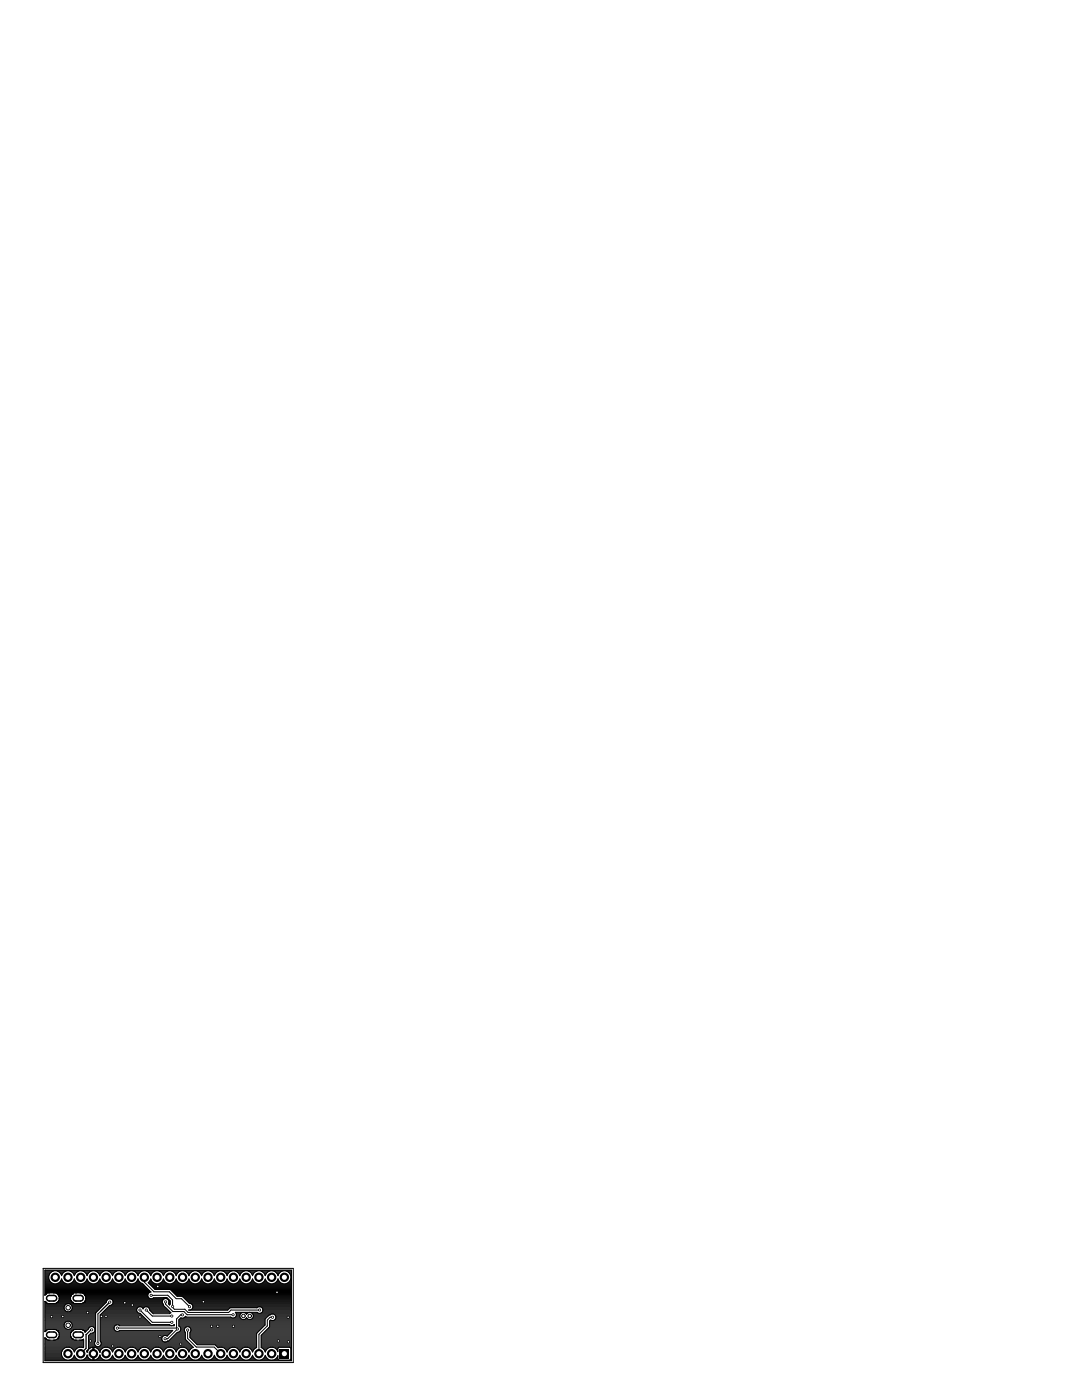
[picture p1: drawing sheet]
<svg xmlns="http://www.w3.org/2000/svg" width="216mm" height="279mm" viewBox="0 0 216 279" stroke-linecap="round" stroke-linejoin="round" font-family="sans-serif">
<g fill="none" stroke="#000" stroke-width=".2">
<path d="M8.6 253.1h49.9v18.8h-49.9zM9 258.5v-5h49.2v18.1h-49.2v-4.6M9 259.7v6.1M9 257.3h20.6M9 260h.2M9 259.8h.1M9 258.4h.1M9 258.2h.3M9 257.9h20.8M9 257.7h21M9 257.5h20.8M9 257.1h20.4"/>
<path d="M9 256.9h20.2M9 256.7h20M9 256.5h19.8M9 256.3h19.6M9 256.1h1.6M9 255.9h1.2M9 255.7h1M9 255.5h.9M9 255.3h.8M9 255.1h.7M9 254.9h.7M9 254.7h.7"/>
<path d="M9 254.5h.8M9 254.3h.9M9 254.1h1M9 253.9h1.2M9 253.7h1.6M9 259.7h.1M9 258.5h.1M9 259.7l.1 .2M9.1 259.9h.1M9.1 258.3h.1M9.1 259.9l.2 .1M9.1 258.3l-.1 .1"/>
<path d="M9.3 258.2l-.2 .1M9.3 258.2h.1M9.7 258h.1M10 258l-.7 .2M10 258h.1M10 258h.6M10.6 258h.4M10.6 258h.1M10.9 258h.1M11 258h.1M11 258l.3 .2M11.3 258.2h3.3"/>
<path d="M11.3 258.2h.1M11.3 258.2l.2 .1M11.4 260h3.1M11.5 256.1h1.6M11.5 253.7h1.6M11.5 258.3h.1M11.5 259.9h.1M11.5 258.3l.1 .1M11.5 259.9l-.2 .1M11.6 258.4h2.7M11.6 259.8h2.7M11.6 258.4v.1"/>
<path d="M11.6 259.7l-.1 .2M11.6 259.7h.1M11.6 258.5l.1 .1M11.7 258.6h2.5M11.7 259.6h2.5M11.7 258.6h.1M11.7 259.5l-.1 .2M11.7 259.5h.1M11.7 258.7l.1 .4M11.8 258.8h2.3M11.8 259.1v.3M11.8 259.4l-.1 .1"/>
<path d="M11.8 259.2h2.3M11.8 259.4h2.3M11.8 259h2.3M11.8 259.1h.1M11.8 255.9h.9M11.8 253.9h.9M12 255.7h.5M12.1 254.1h.4M12.2 255.5h.2M12.2 254.3h.2M12.3 255.3h.1M12.3 254.5h.1"/>
<path d="M14 256.1h1.7M14 253.7h1.6M14.1 259.1h.1M14.1 259.4l.1 .1M14.1 259.1v.3M14.2 258.7l-.1 .4M14.2 258.7h.1M14.2 259.5l.1 .2M14.2 259.5h.1M14.3 259.7h.1M14.3 258.5l-.1 .1M14.3 258.5h.1"/>
<path d="M14.3 259.7l.1 .2M14.4 259.9h.1M14.4 258.3h.1M14.4 259.9l.2 .1M14.4 258.3l-.1 .2M14.4 255.9h.9M14.4 253.9h.9M14.6 255.7h.5M14.6 254.1h.5M14.6 258.2l-.2 .1M14.6 258.2h.1M14.7 255.5h.3"/>
<path d="M14.7 254.3h.3M14.8 255.3h.1M14.8 254.5h.1M15 258h.1M15.3 258l-.7 .2M15.3 258h.1M15.3 258h1l.3 .2M16.2 258h.1M16.6 256.1h1.6M16.6 253.7h1.6M16.6 258.2h13M16.6 258.2h.1"/>
<path d="M16.6 258.2l.2 .1M16.7 260h4.4M16.8 258.3h.1M16.8 259.9h.1M16.8 258.3l.1 .1M16.8 259.9l-.2 .1M16.9 258.4h12.6M16.9 259.8h4.3M16.9 258.4v.1M16.9 259.7l-.1 .2M16.9 255.9h.9M16.9 259.7h.1"/>
<path d="M16.9 258.5l.1 .1M16.9 253.9h.9M17 258.6h12.5M17 259.6h4.3M17 258.6v.1M17 259.5h.1M17 258.6h.1M17 259.5l-.1 .2M17 258.7h.1M17 258.7l.1 .4M17.1 258.8h12.4M17.1 259.2h12.9"/>
<path d="M17.1 259.1v.3M17.1 259.4l-.1 .1M17.1 259.4h4.4M17.1 259h12.6M17.1 255.7h.5M17.1 259.1h.1M17.1 254.1h.5M17.3 255.5h.2M17.3 254.3h.2M17.3 255.3h.1M17.3 254.5h.1M19.1 256.1h1.6"/>
<path d="M19.1 253.7h1.6M19.5 255.9h.9M19.5 253.9h.9M19.7 255.7h.5M19.7 254.1h.5M19.8 255.5h.2M19.8 254.3h.2M19.9 255.3h.1M19.9 254.5h.1M21.2 259.7a.67 .67 0 0 1 .7-.5 .67 .67 0 0 1 .7 .5M21.2 259.7l-2.1 2.3v5.6M21.6 256.1h1.7"/>
<path d="M21.7 253.7h1.6M21.9 259.9l-2.4 2.3v5.9M22 255.9h.9M22 253.9h.9M22.2 255.7h.5M22.2 254.1h.5M22.3 259.4h10.3M22.3 255.5h.3M22.3 254.3h.3M22.4 255.3h.1M22.4 254.5h.1M22.5 259.6h9.9"/>
<path d="M22.6 259.7a.66 .66 0 0 1-.7 .8l-1.9 1.9v5.2M22.6 260h9.8M22.6 259.8h9.8M24.2 256.1h1.6M24.2 253.7h1.6M24.5 255.9h.9M24.5 253.9h.9M24.7 255.7h.5M24.8 254.1h.4M24.9 255.5h.2M24.9 254.3h.2M25 255.3h.1"/>
<path d="M25 254.5h.1M26.7 256.1h1.7M26.7 253.7h1.6M27.1 255.9h.9M27.1 253.9h.9M27.3 255.7h.5M27.3 254.1h.5M27.4 255.5h.3M27.4 254.3h.3M27.5 255.3h.1M27.5 254.5h.1M28.8 254.9v1l1.9 1.9h3.1l1.4 1.4h1l1.6 1.6"/>
<path d="M29.3 253.7h1.6M29.6 258.1a.67 .67 0 0 0 .1 .9 .67 .67 0 0 0 .9 0h2.7l.7 .6v.7l-.2 .1-.2-.2 .1-.3M29.6 255.9h.9M29.6 253.9h.9M29.7 256.1h1.2M29.8 255.7h.5M29.8 254.1h.5M29.9 256.3h28.3M30 255.5h.2M30 254.3h.2M30 255.3h.1M30 254.5h.1"/>
<path d="M30.1 256.5h28.1M30.2 258.5h3.3l.9 .9v1.5l.4 .4h2.1l.6 .6h8.1l.5-.5h5.7M30.3 256.7h27.9M30.3 259.2h3.2M30.5 256.9h27.7M30.7 257.1h27.5M31.8 256.1h1.6M31.8 253.7h1.6M32.2 255.9h.9M32.2 253.9h.9M32.4 255.7h.5M32.4 254.1h.5"/>
<path d="M32.4 259.9l.2 .6 1.5 1.5-.3 .2h-3.2l-.8-.7a.64 .64 0 0 0-.5-.7M32.5 255.5h.2M32.5 254.3h.2M32.6 255.3h.1M32.6 254.5h.1M32.6 259h.7M32.9 259.2a.67 .67 0 0 0-.5 .7M33 259.8v.5l1.5 1.4h2.2l.6 .7h9.2M33.2 259.2a.67 .67 0 0 1 .5 .7M33.5 259.4h.2M33.7 259.6h.2M33.7 260h.3"/>
<path d="M33.7 259.8h.3M34 257.4l1.3 1.3h1.1M34.2 257.5h24M34.3 256.1h1.7M34.4 253.7h1.6M34.4 257.7h23.8M34.6 257.9h23.6M34.7 255.9h.9M34.7 253.9h.9M34.8 258.2h23.4M34.9 255.7h.5M34.9 254.1h.5"/>
<path d="M35 258.4h23.2M35 255.5h.3M35 254.3h.3M35.1 255.3h.1M35.1 254.5h.1M35.2 258.6h23M36.4 258.7h.1M36.4 258.7l1.4 1.4 .6 .3M36.4 258.8h21.8M36.6 259h21.6M36.8 259.2h21.4M36.9 256.1h1.6"/>
<path d="M36.9 253.7h1.6M37 259.4h21.2M37.2 259.6h21M37.2 255.9h.9M37.2 253.9h.9M37.4 259.8h20.8M37.4 255.7h.5M37.5 254.1h.4M37.6 255.5h.2M37.6 254.3h.2M37.6 260h20.6M37.7 255.3h.1"/>
<path d="M37.7 254.5h.1M39.4 256.1h1.7M39.4 253.7h1.6M39.8 255.9h.9M39.8 253.9h.9M40 255.7h.5M40 254.1h.5M40.1 255.5h.3M40.1 254.3h.3M40.2 255.3h.1M40.2 254.5h.1M42 256.1h1.6"/>
<path d="M42 253.7h1.6M42.3 255.9h.9M42.3 253.9h.9M42.5 255.7h.5M42.5 254.1h.5M42.7 255.5h.2M42.7 254.3h.2M42.7 255.3h.1M42.7 254.5h.1M44.5 256.1h1.6M44.5 253.7h1.6M44.9 255.9h.9"/>
<path d="M44.9 253.9h.9M45.1 255.7h.5M45.1 254.1h.5M45.2 255.5h.2M45.2 254.3h.2M45.3 255.3h.1M45.3 254.5h.1M47 256.1h1.7M47.1 253.7h1.6M47.4 255.9h.9M47.4 253.9h.9M47.6 255.7h.5"/>
<path d="M47.6 254.1h.5M47.7 255.5h.3M47.7 254.3h.3M47.8 255.3h.1M47.8 254.5h.1M49.6 256.1h1.6M49.6 253.7h1.6M49.9 255.9h.9M49.9 253.9h.9M50.1 255.7h.5M50.2 254.1h.4M50.3 255.5h.2"/>
<path d="M50.3 254.3h.2M50.4 255.3h.1M50.4 254.5h.1M52.1 256.1h1.7M52.1 253.7h1.6M52.5 255.9h.9M52.5 253.9h.9M52.7 255.7h.5M52.7 254.1h.5M52.8 255.5h.3M52.8 254.3h.3M52.9 255.3h.1"/>
<path d="M52.9 254.5h.1M54.7 256.1h1.6M54.7 253.7h1.6M55 255.9h.9M55 253.9h.9M55.2 255.7h.5M55.2 254.1h.5M55.4 255.5h.2M55.4 254.3h.2M55.4 255.3h.1M55.4 254.5h.1M57.2 256.1h1"/>
<path d="M57.2 253.7h1M57.6 255.9h.6M57.6 253.9h.6M57.8 255.7h.4M57.8 254.1h.4M57.9 255.5h.3M57.9 254.3h.3M58 255.3h.2M58 254.5h.2M58 255.1h.2M58 254.9h.2M58 254.7h.2"/>
<path d="M58.2 257.3l-27.3 .1-1.3-1.4 .5-.8a1.31 1.31 0 0 0 1.2 1 1.31 1.31 0 0 0 1.3-1 1.31 1.31 0 0 0 1.3 1 1.31 1.31 0 0 0 1.3-1 1.31 1.31 0 0 0 1.2 1 1.31 1.31 0 0 0 1.3-1 1.31 1.31 0 0 0 1.3 1 1.31 1.31 0 0 0 1.2-1 1.31 1.31 0 0 0 1.3 1 1.31 1.31 0 0 0 1.3-1 1.31 1.31 0 0 0 1.2 1 1.31 1.31 0 0 0 1.3-1 1.31 1.31 0 0 0 1.3 1 1.31 1.31 0 0 0 1.3-1 1.31 1.31 0 0 0 1.2 1 1.31 1.31 0 0 0 1.3-1 1.31 1.31 0 0 0 1.3 1 1.31 1.31 0 0 0 1.2-1 1.31 1.31 0 0 0 1.3 1 1.31 1.31 0 0 0 1.3-1 1.32 1.32 0 0 0 2 .8 1.32 1.32 0 0 0 0-2.2 1.32 1.32 0 0 0-2 .8 1.31 1.31 0 0 0-1.3-1 1.31 1.31 0 0 0-1.3 1 1.31 1.31 0 0 0-1.2-1 1.31 1.31 0 0 0-1.3 1 1.31 1.31 0 0 0-1.3-1 1.31 1.31 0 0 0-1.2 1 1.31 1.31 0 0 0-1.3-1 1.31 1.31 0 0 0-1.3 1 1.31 1.31 0 0 0-1.3-1 1.31 1.31 0 0 0-1.2 1 1.31 1.31 0 0 0-1.3-1 1.31 1.31 0 0 0-1.3 1 1.31 1.31 0 0 0-1.2-1 1.31 1.31 0 0 0-1.3 1 1.31 1.31 0 0 0-1.3-1 1.31 1.31 0 0 0-1.2 1 1.31 1.31 0 0 0-1.3-1 1.31 1.31 0 0 0-1.3 1 1.31 1.31 0 0 0-1.3-1 1.31 1.31 0 0 0-1.2 1 1.31 1.31 0 0 0-1.3-1 1.31 1.31 0 0 0-1.3 1 1.31 1.31 0 0 0-1.2-1 1.31 1.31 0 0 0-1.3 1 1.31 1.31 0 0 0-1.3-1 1.31 1.31 0 0 0-1.2 1 1.31 1.31 0 0 0-1.3-1 1.31 1.31 0 0 0-1.3 1 1.31 1.31 0 0 0-1.3-1 1.31 1.31 0 0 0-1.2 1 1.31 1.31 0 0 0-1.3-1 1.31 1.31 0 0 0-1.3 1 1.31 1.31 0 0 0-1.2-1 1.31 1.31 0 0 0-1.3 1 1.32 1.32 0 0 0-2-.8 1.32 1.32 0 0 0 0 2.2 1.32 1.32 0 0 0 2-.8 1.31 1.31 0 0 0 1.3 1 1.31 1.31 0 0 0 1.2-1 1.31 1.31 0 0 0 1.3 1 1.31 1.31 0 0 0 1.3-1 1.31 1.31 0 0 0 1.2 1 1.31 1.31 0 0 0 1.3-1 1.31 1.31 0 0 0 1.3 1 1.31 1.31 0 0 0 1.3-1 1.31 1.31 0 0 0 1.2 1 1.31 1.31 0 0 0 1.3-1 1.31 1.31 0 0 0 1.3 1 1.31 1.31 0 0 0 1.2-1l.2 .4 .7 .6 1.7 1.7-.5 .2M9 260.2h11.9M9 267.4h7.7M9 267.6h7.7M9 267.8h7.7M9 264.4h3.8M9 260.8h3.8M9 262.2h10.1M9 261h3.8M9 261.8h10.3M9 268.9h7.7M9 271.5h49.2"/>
<path d="M9 270.3h3.3M9 270.1h3.3M9 271.3h3.9M9 271.1h3.7M9 270.9h3.5M9 270.7h3.4M9 270.5h3.3M9 269.9h3.3M9 269.7h3.4M9 269.5h3.4M9 269.3h3.6M9 269.1h3.8"/>
<path d="M9 268.7h7.7M9 268.5h7.7M9 268.3h7.7M9 268h7.7M9 267.2h.2M9 265.6h.1M9 265.4h.4M9 265.2h4.3M9 265h4M9 264.8h3.9M9 264.6h3.8M9 264.2h3.8"/>
<path d="M9 264h3.9M9 263.8h4.1M9 263.6h10.1M9 263.4h10.1M9 263.2h10.1M9 263h10.1M9 262.8h10.1M9 262.6h10.1M9 262.4h10.1M9 262h10.1M9 261.6h4.1M9 261.4h3.9"/>
<path d="M9 261.2h3.8M9 260.6h3.9M9 260.4h4.1M9 265.8h.1M9 267h.1M9 267l.1 .2M9.1 265.6h.1M9.1 267.2h.1M9.1 265.6l-.1 .1M9.1 267.2l.2 .1M9.3 260h.1M9.3 265.5l-.2 .1"/>
<path d="M9.3 265.5h.1M9.3 260l.3 .2M9.3 267.3h.1M9.3 267.3l.3 .2M9.4 265.4l-.1 .1M9.7 265.3h.1M9.7 260.2h.1M9.7 267.5h.1M9.9 260.2h.1M10 265.3l-.6 .1M10 265.3h.1M10 260.2h.1"/>
<path d="M10 265.3h.6M10.6 260.2h.1M10.6 265.3l.6 .1M10.6 265.3h.1M10.7 260.2h-.1M10.9 260.2h.1M10.9 265.3h.1M10.9 267.5h.1M11.2 265.4h3.5M11.2 265.4l.1 .1M11.3 265.5h.1M11.3 267.3l-.3 .2"/>
<path d="M11.3 260h.1M11.3 267.3h.1M11.3 260l-.3 .2M11.3 265.5l.2 .1M11.4 267.2h3.1M11.5 265.6h.1M11.5 267.2h.1M11.5 265.6l.1 .1M11.5 267.2l-.2 .1M11.5 265.6h2.9M11.6 267h2.7M11.6 265.7v.1"/>
<path d="M11.6 267l-.1 .2M11.6 265.8h.1M11.6 267h.1M11.7 265.8v.1M11.7 265.8h2.5M11.7 266.8h2.5M11.7 265.9h.1M11.7 266.8l-.1 .2M11.7 266l.1 .4M11.7 266.8h.1M11.8 266h2.3M11.8 266.4l-.1 .4"/>
<path d="M11.8 266.6h2.3M11.8 266.2h2.3M11.8 266.4h2.3M11.8 266.4h.1M12.3 269.9v.5l.2 .5M12.5 270.9l.3 .4 .5 .1M12.8 264.6a.82 .82 0 0 0 .8 .7 .82 .82 0 0 0 .8-.7M12.8 269.1l-.3 .3-.2 .5M13.1 263.8l-.2 .2-.1 .6M13.1 263.8l.3-.1 .7 .1M13.3 268.9l-.5 .2M13.4 261.8a.82 .82 0 0 1-.5-1.3 .82 .82 0 0 1 1.4 0 .82 .82 0 0 1-.5 1.3"/>
<path d="M13.8 268.9l.5 .2M13.9 265.2h3.7M14.1 263.8l.2 .2 .1 .6M14.1 263.8h5M14.1 266.4h.1M14.1 266.4l.1 .4M14.1 260.4h6.6M14.1 261.6h5.4M14.2 266l-.1 .4M14.2 266.8l.1 .2M14.2 266.8h.1M14.2 265.9v.1"/>
<path d="M14.2 265h3.5M14.2 271.3h1.2M14.3 264h4.8M14.3 265.8l-.1 .1M14.3 267h.1M14.3 265.8h.1M14.3 267l.1 .2M14.3 269.1l.5 .7 .6-.7M14.3 269.1h1.1M14.3 260.6h6.2M14.3 261.4h5.4M14.3 264.8h3.7"/>
<path d="M14.4 264.2h4.7M14.4 267.2h.1M14.4 265.6h.1M14.4 267.2l.2 .1M14.4 265.6l-.1 .2M14.4 260.8h5.9M14.4 261.2h5.5M14.4 264.4h4.7M14.4 261h5.7M14.4 264.6h4.7M14.5 271.1h.7M14.5 269.3h.7"/>
<path d="M14.6 260h.1M14.6 265.5l-.2 .1M14.6 265.5h.1M14.6 260l.3 .2M14.6 267.3h.1M14.6 267.3l.3 .2M14.7 270.9l-.4 .4-.5 .1M14.7 270.9l.1-.4 .2 .4M14.7 270.9h.3M14.7 265.4l-.1 .1M14.7 269.5h.3M14.8 270.7h.1"/>
<path d="M14.8 269.7h.1M15 270.9l.4 .4 .4 .1M15 260.2h.1M15 267.5h.1M15 265.3h.1M15.2 260.2h.1M15.3 265.3l-.6 .1M15.3 265.3h.1M15.3 265.3l1.2 .1M15.3 260.2h.1M15.8 268.9l-.4 .2M15.9 260.2h.1"/>
<path d="M16.2 260.2h.1M16.2 265.3h.1M16.2 267.5h.1M16.3 267.5h.1M16.4 268.9h.3M16.5 265.4h.9M16.5 265.4l.1 .1M16.6 267.3l-.3 .2M16.6 265.5h.1M16.6 260h.1M16.6 260l-.3 .2M16.6 267.3h.1"/>
<path d="M16.6 267.3h.1v1.6M16.6 265.5l.2 .1M16.8 271.3h1.2M16.8 265.6h.1M16.8 265.6l.1 .1M16.8 265.6h.4M16.9 265.7v.1M16.9 265.8h.1M17 265.8h.1M17 271.1h.7M17.2 270.9l-.4 .4-.4 .1M17.2 270.9h.4"/>
<path d="M17.3 270.7h.2M17.3 269.7h.1M17.4 269.6h.1M17.4 270.5h.1M17.4 269.9h.1M17.4 270.5v.2M17.4 270.5l-.2 .4M17.4 270.7l.4 .4 .7 .3v-1.1h.2v1.1l.6-.1M17.4 269.7v.2M17.5 269.5h.1M17.5 269.5l-.1 .2M17.7 267.4h1.4"/>
<path d="M17.7 267.6h1.4M17.7 267.8h1.2M17.7 268.9h20.8M17.7 265.2l-.7 .6M17.7 269.1h.2M17.7 268.7h1.5M17.7 268.5h1.3M17.7 268.3h1.2M17.7 268h1.2M17.7 267.2h1.4M17.7 267h1.4M17.7 266.8h1.4"/>
<path d="M17.7 266.6h1.4M17.7 269.3l-.2 .2M17.7 265.2h.1M17.8 266.4h1.3M18 266.2h1.1M18.5 266h.6M18.5 271.3h.2M18.5 271.1h.2M18.5 270.9h.2M18.5 270.7h.2M18.5 270.5h.2M18.5 269.9h.2"/>
<path d="M18.5 269.7h.2M18.5 269.5h.2M18.5 269.3h.2M18.5 269.1h.2M18.6 264.8h.5M18.8 265.8h.3M18.8 265h.3M18.8 265a.66 .66 0 0 0-.6-.3 .66 .66 0 0 0-.5 .5M18.8 265a.67 .67 0 0 1 0 .8 .67 .67 0 0 1-.6 .3l-.5 .5v2.7M18.9 265.6h.2M18.9 265.2h.2M18.9 265.4h.2"/>
<path d="M19.1 267.6a.65 .65 0 0 0 .1 1.1M19.2 268.7l.2 .1 .5-.1M19.3 271.3h1.2M19.3 269.1h1.1M19.6 271.1h.7M19.6 269.3h.6M19.7 270.9h.4M19.7 269.5h.4M19.8 269.5l-.5-.5-.6-.1v1.2h-.2v-1.2l-.7 .3-.5 .4 .1 .3M19.8 269.5v.2M19.8 270.7h.2M19.8 270.7l-.5 .6"/>
<path d="M19.8 269.7l.1 .2M19.8 269.7h.2M19.9 270.5h.1M19.9 269.9h.1M19.9 270.5l.2 .4M19.9 270.5l-.1 .2M19.9 268.7h18.4M20 267.4h12.3M20 264.4h3.2M20 267.6l.2 .6M20 267.2h12.3M20 267h12.3"/>
<path d="M20 266.8h12.4M20 266.6h12.6M20 266.4h13.6M20 266.2h13.8M20 266h14M20 265.8h14.2M20 265.6h3.1M20 265.4h2.9M20 265.2h2.8M20 265h2.8M20 264.8h2.8M20 264.6h2.9"/>
<path d="M20 264.2h10.1M20 264h9.9M20 263.8h9.6M20 263.6h9.4M20 263.4h9.2M20 263.2h9M20 263h8.8M20 262.8h8.6M20 262.6h8.4M20 267.6h12.5M20 262.4h8.2M20.1 270.9l.3 .4 .5 .1"/>
<path d="M20.1 268.5h18M20.1 267.8h17.4M20.2 268.3h17.7M20.2 268.2l-.3 .5M20.2 268h17.5M20.2 262.2h7.8M20.4 262h7.1M20.4 269.1l-.5 .8M20.6 261.8h6.8M20.8 261.6h6.5M20.9 268.9l-.5 .2M21 261.4h6.3"/>
<path d="M21.2 261.2h6.1M21.4 261h6.1M21.4 268.9l.5 .2M21.6 260.8h11.3M21.8 260.6h10.9M21.9 271.3h1.2M21.9 269.1l.6 .7 .5-.7M21.9 269.1h1.1M22.1 271.1h.7M22.1 269.3h.7M22.3 270.9l-.4 .4-.5 .1M22.3 270.9l.2-.4 .5 .8 .5 .1"/>
<path d="M22.3 270.9h.3M22.3 269.5h.3M22.3 260.4h10.3M22.4 270.7h.1M22.4 269.7h.1M22.5 260.2h10M22.9 265.4a.66 .66 0 0 0 1 .1h10.6l-1.2 1.1M23.4 265h11.8M23.5 268.9l-.5 .2M23.6 264.4h10.3M23.8 265.6h10.6M24 268.9l.5 .2"/>
<path d="M24.4 271.3h1.2M24.5 269.1l.5 .7 .5-.7M24.5 269.1h1M24.6 271.1h.8M24.7 269.3h.6M24.8 270.9l-.3 .4-.5 .1M24.8 270.9l.2-.4 .2 .4M24.8 270.9h.4M24.8 269.5h.3M24.9 270.7h.2M24.9 269.7h.2M25.2 270.9l.3 .4 .5 .1"/>
<path d="M26 268.9l-.5 .2M26.5 268.9l.5 .2M26.9 271.3h1.2M27 269.1l.5 .7 .6-.7M27 269.1h1.1M27.2 271.1h.7M27.2 269.3h.7M27.3 261.6l.3 .4M27.4 270.9l-.4 .4-.5 .1M27.4 270.9l.1-.4 .2 .4M27.4 270.9h.3M27.4 269.5h.3"/>
<path d="M27.5 270.7h.1M27.5 269.7h.1M27.6 262l.3 .1 2.3 2.3h3.6a.63 .63 0 0 0 1-.1v.3h-10.9a.67 .67 0 0 0-.9-.1 .67 .67 0 0 0-.1 .9M27.7 270.9l.4 .4 .4 .1M27.8 260.8a.67 .67 0 0 0-.5 .8M27.9 261.4l2.5 2.5h3.9M28.1 260.8l.5 .4 .5-.4M28.4 261h.3M28.5 261.2h.1M28.5 268.9l-.4 .2M29.1 268.9l.4 .2M29.2 261.4l1.2 1.2h3.9"/>
<path d="M29.5 271.3h1.2M29.5 269.1l.6 .7 .5-.7M29.5 269.1h1.1M29.7 261h3.4M29.7 271.1h.7M29.7 269.3h.7M29.8 261.2h3.5M29.8 261.4h3.7M29.9 270.9h.3M29.9 269.5h.3M30 261.6h3.7M30 270.7h.2"/>
<path d="M30 269.7h.1M30.2 261.8h3.7M30.2 270.9l-.1-.4-.6 .8-.4 .1M30.2 270.9l.4 .4 .5 .1M30.4 262h3.7M31.1 268.9l-.5 .2M31.6 268.9l.5 .2M32 271.3h1.2M32.1 269.1h1M32.3 271.1h.7M32.3 269.3h.6M32.3 267.1a.67 .67 0 0 0 .5 .7"/>
<path d="M32.4 266.8l-.1 .3M32.4 270.9l-.3 .4-.5 .1M32.4 270.9l.2-.4 .2 .4M32.4 270.9h.4M32.5 269.5h.3M32.5 270.7h.2M32.5 269.7h.2M32.6 266.6l-.2 .2M32.6 266.6l.2-.1 .5 .1M32.8 270.9l.3 .4 .5 .1M33.3 266.6h.1M33.6 260.2h.4"/>
<path d="M33.6 268.9l-.5 .2-.5 .7-.5-.7M33.8 260.4h.1M33.8 267.4h3.3M34 267.2h3M34.1 268.9l.5 .2M34.2 267h2.8M34.4 260.7h.1M34.4 266.8h2.6M34.6 271.3h1.2M34.6 269.1l.6 .7 .5-.7M34.6 269.1h1.1M34.6 266.6h2.4"/>
<path d="M34.7 264.4h.1M34.8 271.1h.7M34.8 269.3h.7M34.8 266.4h2.2M35 270.9l-.4 .4-.5 .1M35 270.9l.2-.4 .1 .4M35 270.9h.3M35 269.5h.3M35.1 266.2h1.9M35.1 270.7h.1M35.1 269.7h.1M35.2 265l.2 .2-1.9 2h-.6"/>
<path d="M35.3 266h1.7M35.3 270.9l.4 .4 .5 .1M35.7 265.8h1.2M35.7 264.6a.66 .66 0 0 1 .4 .8 .66 .66 0 0 1-.7 .5l-1.8 1.7M35.7 264.4h17.2M35.7 264.6h17M35.7 264.2h17.2M35.7 264h17.2M35.7 263.8h17.2M35.7 263.6h17.2M35.7 263.4h17.2M35.9 263.2h12.2"/>
<path d="M35.9 264.8h1.3M35.9 265.6h.9M36 265h.9M36 265.4h.8M36.1 265.2h.7M36.1 263h.1M36.1 263l-.4 .4v1.2M36.2 268.9l-.5 .2M36.4 262.4h-.4l-.8 .8v1.8M36.7 268.9l.5 .2M36.7 263h9.6M36.9 262.8h.2"/>
<path d="M37 262.8a.65 .65 0 0 1-.9 .2M37.1 271.3h1.2M37.2 269.1l.5 .7 .5-.7M37.2 269.1h1M37.3 267.6h-3.9l-.3 .2M37.3 271.1h.8M37.4 269.3h.6M37.4 265.4v1.7l1.8 1.7h3.5l1.3 1.4M37.5 270.9l-.3 .4-.5 .1M37.5 270.9l.2-.4 .2 .4M37.5 270.9h.4M37.5 269.5h.3"/>
<path d="M37.6 270.7h.2M37.6 269.7h.2M37.7 264.8h14.8M37.9 270.9l.3 .4 .5 .1M37.9 266.8h13.3M37.9 266.6h13.3M37.9 266.4h13.3M37.9 266.2h13.3M37.9 266h13.4M38 265h14.3M38 265.8h13.5M38 267h13.2"/>
<path d="M38.1 265.2h14M38.1 260.2h20.1M38.1 265.6h13.6M38.1 261.4h7.4M38.1 265.4h13.8M38.2 267.2h13M38.3 260.4h19.9M38.4 261.2h7.3M38.4 260.4a.67 .67 0 0 1-.4 1M38.4 267.4h12.8M38.4 260.6h19.8M38.5 260.8h19.7"/>
<path d="M38.6 267.6h12.6M38.8 267.8h12.4M39 268h12.2M39.2 268.3h12M39.6 271.3h1.2M39.9 271.1h.7M40.1 270.9l-.4 .4-.5 .1M40.1 270.9l.1-.4 .2 .4M40.1 270.9h.3M40.2 270.7h.1M40.4 270.9l.4 .4 .4 .1M42.2 271.3h1.2"/>
<path d="M42.4 271.1h.7M42.6 270.9l-.4 .4-.4 .1M42.6 270.9l.2-.4 .1 .4M42.6 270.9h.3M42.7 270.7h.2M42.9 270.9l.4 .4 .5 .1M43 268.5h8.2M43.2 268.7h8M43.4 268.9h7.8M43.8 268.9l-.3 .1-.6-.6h-3.5l-1.5-1.5v-1a.67 .67 0 0 0 0-.9 .67 .67 0 0 0-.9 0 .67 .67 0 0 0 0 .9v1.4l1.6 1.6-.4 .2M44.3 268.9l.5 .2M44.7 271.3h1.2"/>
<path d="M44.8 269.1l.5 .7 .5-.7M44.8 269.1h1M45 271.1h.7M45 269.3h.6M45.1 270.9l.2-.4 .2 .4M45.1 270.9l-.3 .4-.5 .1M45.1 270.9h.4M45.2 269.5h.3M45.2 270.7h.2M45.2 269.7h.2M45.5 270.9l.3 .4 .5 .1M45.9 261l-.5 .5-7.7-.1"/>
<path d="M46.3 268.9l-.5 .2M46.7 263h1.2M46.8 268.9l.5 .2M47 262.8h.9M47 262h1.3M47.1 262.6h.8M47.1 262.2h.9M47.2 262.4h.7M47.3 271.3h1.2M47.3 269.1l.6 .7 .5-.7M47.3 269.1h1.1M47.5 271.1h.7"/>
<path d="M47.5 269.3h.7M47.7 270.9l.2-.4 .1 .4M47.7 270.9l-.4 .4-.5 .1M47.7 270.9h.3M47.7 269.5h.3M47.8 270.7h.1M47.8 269.7h.1M47.9 262.8a.72 .72 0 0 0 .6 .6 .72 .72 0 0 0 .7-.4 .72 .72 0 0 0 .7 .4 .72 .72 0 0 0 .6-.6M47.9 262.8a.72 .72 0 0 1 .4-.8 .72 .72 0 0 1 .9 .3 .72 .72 0 0 1 .9-.3 .72 .72 0 0 1 .4 .8M48 270.9l.4 .4 .5 .1M48.9 262h.6M48.9 268.9l-.5 .2"/>
<path d="M49 263.2h.4M49.1 262.2h.2M49.2 263h.1M49.4 268.9l.5 .2M49.8 271.3h1.2M49.9 269.1l.5 .7 .5-.7M49.9 269.1h1M50 271.1h.8M50.1 269.3h.6M50.1 262h1.3M50.2 270.9l.2-.4 .2 .4M50.2 270.9l-.3 .4-.5 .1"/>
<path d="M50.2 270.9h.4M50.2 269.5h.3M50.3 263.2h2.6M50.3 270.7h.2M50.3 269.7h.2M50.4 262.2h7.8M50.5 263h2.6M50.5 262.4h3.4M50.5 262.8h2.8M50.5 262.6h3M50.6 270.9l.3 .4 .5 .1M50.9 269.1l.3-.2v-2.8l1.7-1.7v-1.1l.8-.9h.2a.67 .67 0 0 1 .9 0 .67 .67 0 0 1 .1 .9 .67 .67 0 0 1-.9 .1l-.2 .2v1.2l-1.7 1.7v2.4l.3 .2"/>
<path d="M51.7 260.8l-.4 .2h-12.8M51.9 260.8a.67 .67 0 0 1 .6 .8M52.1 267.4h6.1M52.1 267.6h6.1M52.1 267.8h6.1M52.1 268.9h6.1M52.1 268.7h6.1M52.1 268.5h6.1M52.1 268.3h6.1M52.1 268h6.1M52.1 267.2h6.1M52.1 267h6.1"/>
<path d="M52.1 266.8h6.1M52.1 266.6h6.1M52.2 262a.64 .64 0 0 1-.9-.1h-4.3a.66 .66 0 0 1 0 1 .66 .66 0 0 1-1-.1h-9M52.2 266.4h6M52.2 262h6M52.3 261h5.9M52.3 271.3h1.2M52.4 261.8h5.8M52.4 266.2h5.8M52.4 261.2h5.8M52.4 269.1l.5 .7 .6-.7M52.4 269.1h1.1"/>
<path d="M52.4 261.6h5.8M52.5 261.6l-.3 .4M52.5 261.4h5.7M52.6 271.1h.7M52.6 266h5.6M52.6 269.3h.7M52.8 270.9l.1-.4 .6 .8 .4 .1M52.8 270.9l-.4 .4-.5 .1M52.8 270.9h.3M52.8 265.8h5.4M52.8 269.5h.3M52.9 270.7h.1"/>
<path d="M52.9 269.7h.1M53 265.6h5.2M53.2 265.4h5M53.4 265.2h4.8M53.6 265h4.6M53.8 264.8h4.4M53.8 264.4h4.4M53.8 264.6h4.4M53.8 264.2h4.4M53.8 264h4.4M53.8 263.8h4.4M53.8 263.6h4.4"/>
<path d="M53.9 268.9l-.4 .2M54.4 262.9h-.5l-.6 .5v1.2l-1.6 1.7v3.9M54.5 268.9l.4 .2M54.8 263.4h3.4M54.8 262.4h3.4M54.9 271.3h.6M54.9 269.1l.5 .7v-.7M54.9 269.1h.6M55 263.2h3.2M55 262.6h3.2M55 263h3.2M55 262.8h3.2"/>
<path d="M55.1 271.1h.3M55.1 269.3h.3M55.3 270.9l.1-.4v.7l.3 .2M55.3 270.9l-.4 .4-.4 .1M55.3 270.9h.1M55.3 269.5h.1M55.4 270.7h.1M55.4 269.7h.1M55.7 268.9l-.3 .2M57.8 268.9l.2 .2M58 271.3h.2M58 269.1h.2"/>
<path d="M58 269.1v2.1l-.2 .2M58 270.3h.2M58 270.1h.2M58 271.1h.2M58 270.9h.2M58 270.7h.2M58 270.5h.2M58 269.9h.2M58 269.7h.2M58 269.5h.2M58 269.3h.2"/>
<circle cx="13.6" cy="261" r=".45"/>
<circle cx="13.6" cy="264.5" r=".45"/>
<circle cx="48.6" cy="262.6" r=".36"/>
<circle cx="49.8" cy="262.6" r=".36"/>
</g>
<g fill="#000">
<path d="M55.8 269.2h1.9v1.9h-1.9z"/>
<circle cx="11" cy="254.9" r=".94"/>
<circle cx="13.6" cy="254.9" r=".94"/>
<circle cx="16.1" cy="254.9" r=".94"/>
<circle cx="18.6" cy="254.9" r=".94"/>
<circle cx="21.2" cy="254.9" r=".94"/>
<circle cx="21.9" cy="259.9" r=".3"/>
<circle cx="23.7" cy="254.9" r=".94"/>
<circle cx="24.9" cy="260" r=".3"/>
<circle cx="26.3" cy="254.9" r=".94"/>
<circle cx="28.8" cy="254.9" r=".94"/>
<circle cx="30.2" cy="258.5" r=".3"/>
<circle cx="31.3" cy="254.9" r=".94"/>
<circle cx="31.5" cy="256.7" r=".3"/>
<circle cx="33" cy="259.8" r=".3"/>
<circle cx="33.9" cy="254.9" r=".94"/>
<circle cx="36.4" cy="254.9" r=".94"/>
<circle cx="39" cy="254.9" r=".94"/>
<circle cx="40.6" cy="259.8" r=".3"/>
<circle cx="41.5" cy="254.9" r=".94"/>
<circle cx="44" cy="254.9" r=".94"/>
<circle cx="46.6" cy="254.9" r=".94"/>
<circle cx="49.1" cy="254.9" r=".94"/>
<circle cx="51.7" cy="254.9" r=".94"/>
<circle cx="54.2" cy="254.9" r=".94"/>
<circle cx="55.3" cy="257.9" r=".3"/>
<circle cx="56.7" cy="254.9" r=".94"/>
<circle cx="10.3" cy="262.8" r=".3"/>
<circle cx="12.5" cy="262.7" r=".3"/>
<circle cx="13.6" cy="270.2" r=".94"/>
<circle cx="16.1" cy="270.2" r=".94"/>
<circle cx="17.5" cy="262" r=".3"/>
<circle cx="18" cy="267.6" r=".3"/>
<circle cx="18.3" cy="265.4" r=".3"/>
<circle cx="18.6" cy="270.2" r=".94"/>
<circle cx="19.5" cy="268.1" r=".3"/>
<circle cx="20.2" cy="262.7" r=".3"/>
<circle cx="21.2" cy="262.7" r=".3"/>
<circle cx="21.2" cy="270.2" r=".94"/>
<circle cx="22.5" cy="268.6" r=".3"/>
<circle cx="23.4" cy="265" r=".3"/>
<circle cx="23.7" cy="270.2" r=".94"/>
<circle cx="26.3" cy="270.2" r=".94"/>
<circle cx="26.4" cy="260.5" r=".3"/>
<circle cx="27.9" cy="262.8" r=".3"/>
<circle cx="27.9" cy="261.4" r=".3"/>
<circle cx="28.8" cy="270.2" r=".94"/>
<circle cx="29.2" cy="261.4" r=".3"/>
<circle cx="31.3" cy="270.2" r=".94"/>
<circle cx="31.9" cy="266.7" r=".3"/>
<circle cx="32.9" cy="267.2" r=".3"/>
<circle cx="33.9" cy="270.2" r=".94"/>
<circle cx="34.3" cy="262.6" r=".3"/>
<circle cx="34.3" cy="263.9" r=".3"/>
<circle cx="34.4" cy="260.7" r=".3"/>
<circle cx="35.4" cy="265.2" r=".3"/>
<circle cx="36" cy="268.2" r=".3"/>
<circle cx="36.4" cy="262.4" r=".3"/>
<circle cx="36.4" cy="270.2" r=".94"/>
<circle cx="37.4" cy="265.4" r=".3"/>
<circle cx="37.8" cy="260.8" r=".3"/>
<circle cx="39" cy="270.2" r=".94"/>
<circle cx="41.5" cy="270.2" r=".94"/>
<circle cx="42.2" cy="264.7" r=".3"/>
<circle cx="43.5" cy="264.7" r=".3"/>
<circle cx="44" cy="270.2" r=".94"/>
<circle cx="46.5" cy="262.4" r=".3"/>
<circle cx="46.6" cy="270.2" r=".94"/>
<circle cx="46.6" cy="264.7" r=".3"/>
<circle cx="49.1" cy="270.2" r=".94"/>
<circle cx="51.7" cy="270.2" r=".94"/>
<circle cx="51.8" cy="261.4" r=".3"/>
<circle cx="54.2" cy="270.2" r=".94"/>
<circle cx="54.4" cy="262.9" r=".3"/>
<circle cx="55.5" cy="267.6" r=".3"/>
<circle cx="57.5" cy="262.9" r=".3"/>
<circle cx="57.6" cy="267.8" r=".3"/>
</g>
<path d="M9.4 258.8l.4-.3h.9a.56 .56 0 0 1 .6 .6 .56 .56 0 0 1-.6 .5h-.9a.56 .56 0 0 1-.4-.8zM14.7 258.8l.4-.3h.9a.56 .56 0 0 1 .6 .6 .56 .56 0 0 1-.6 .5h-.9a.56 .56 0 0 1-.4-.8zM9.4 266.1l.4-.3h.9a.56 .56 0 0 1 .6 .6 .56 .56 0 0 1-.6 .5h-.9a.56 .56 0 0 1-.4-.8zM14.7 266.1l.4-.3h.9a.56 .56 0 0 1 .6 .6 .56 .56 0 0 1-.6 .5h-.9a.56 .56 0 0 1-.4-.8z" fill="none" stroke="#000" stroke-width=".3"/>
<path d="M18.3 265.4l-1.1 1v2.7l-1.1 1.1" fill="none" stroke="#000" stroke-width=".25"/>
<g fill="#fff">
<circle cx="56.7" cy="270.2" r=".51"/>
<circle cx="54.2" cy="270.2" r=".51"/>
<circle cx="51.7" cy="270.2" r=".51"/>
<circle cx="49.1" cy="270.2" r=".51"/>
<circle cx="46.6" cy="270.2" r=".51"/>
<circle cx="44" cy="270.2" r=".51"/>
<circle cx="41.5" cy="270.2" r=".51"/>
<circle cx="39" cy="270.2" r=".51"/>
<circle cx="36.4" cy="270.2" r=".51"/>
<circle cx="33.9" cy="270.2" r=".51"/>
<circle cx="31.3" cy="270.2" r=".51"/>
<circle cx="28.8" cy="270.2" r=".51"/>
<circle cx="26.3" cy="270.2" r=".51"/>
<circle cx="23.7" cy="270.2" r=".51"/>
<circle cx="21.2" cy="270.2" r=".51"/>
<circle cx="18.6" cy="270.2" r=".51"/>
<circle cx="16.1" cy="270.2" r=".51"/>
<circle cx="13.6" cy="270.2" r=".51"/>
<circle cx="56.7" cy="254.9" r=".51"/>
<circle cx="54.2" cy="254.9" r=".51"/>
<circle cx="51.7" cy="254.9" r=".51"/>
<circle cx="49.1" cy="254.9" r=".51"/>
<circle cx="46.6" cy="254.9" r=".51"/>
<circle cx="44" cy="254.9" r=".51"/>
<circle cx="41.5" cy="254.9" r=".51"/>
<circle cx="39" cy="254.9" r=".51"/>
<circle cx="36.4" cy="254.9" r=".51"/>
<circle cx="33.9" cy="254.9" r=".51"/>
<circle cx="31.3" cy="254.9" r=".51"/>
<circle cx="28.8" cy="254.9" r=".51"/>
<circle cx="26.3" cy="254.9" r=".51"/>
<circle cx="23.7" cy="254.9" r=".51"/>
<circle cx="21.2" cy="254.9" r=".51"/>
<circle cx="18.6" cy="254.9" r=".51"/>
<circle cx="16.1" cy="254.9" r=".51"/>
<circle cx="13.6" cy="254.9" r=".51"/>
<circle cx="11" cy="254.9" r=".51"/>
<circle cx="26.4" cy="260.5" r=".15"/>
<circle cx="17.5" cy="262" r=".15"/>
<circle cx="36" cy="268.2" r=".15"/>
<circle cx="31.9" cy="266.7" r=".15"/>
<circle cx="40.6" cy="259.8" r=".15"/>
<circle cx="46.6" cy="264.7" r=".15"/>
<circle cx="31.5" cy="256.7" r=".15"/>
<circle cx="18" cy="267.6" r=".15"/>
<circle cx="43.5" cy="264.7" r=".15"/>
<circle cx="42.2" cy="264.7" r=".15"/>
<circle cx="10.3" cy="262.8" r=".15"/>
<circle cx="57.5" cy="262.9" r=".15"/>
<circle cx="24.9" cy="260" r=".15"/>
<circle cx="20.2" cy="262.7" r=".15"/>
<circle cx="27.9" cy="262.8" r=".15"/>
<circle cx="57.6" cy="267.8" r=".15"/>
<circle cx="55.5" cy="267.6" r=".15"/>
<circle cx="55.3" cy="257.9" r=".15"/>
<circle cx="22.5" cy="268.6" r=".15"/>
<circle cx="21.2" cy="262.7" r=".15"/>
<circle cx="12.5" cy="262.7" r=".15"/>
<circle cx="34.4" cy="260.7" r=".15"/>
<circle cx="30.2" cy="258.5" r=".15"/>
<circle cx="51.8" cy="261.4" r=".15"/>
<circle cx="19.5" cy="268.1" r=".15"/>
<circle cx="21.9" cy="259.9" r=".15"/>
<circle cx="18.3" cy="265.4" r=".15"/>
<circle cx="23.4" cy="265" r=".15"/>
<circle cx="35.4" cy="265.2" r=".15"/>
<circle cx="36.4" cy="262.4" r=".15"/>
<circle cx="32.9" cy="267.2" r=".15"/>
<circle cx="54.4" cy="262.9" r=".15"/>
<circle cx="37.4" cy="265.4" r=".15"/>
<circle cx="37.8" cy="260.8" r=".15"/>
<circle cx="34.3" cy="262.6" r=".15"/>
<circle cx="29.2" cy="261.4" r=".15"/>
<circle cx="34.3" cy="263.9" r=".15"/>
<circle cx="27.9" cy="261.4" r=".15"/>
<circle cx="33" cy="259.8" r=".15"/>
<circle cx="46.5" cy="262.4" r=".15"/>
</g>
</svg>
